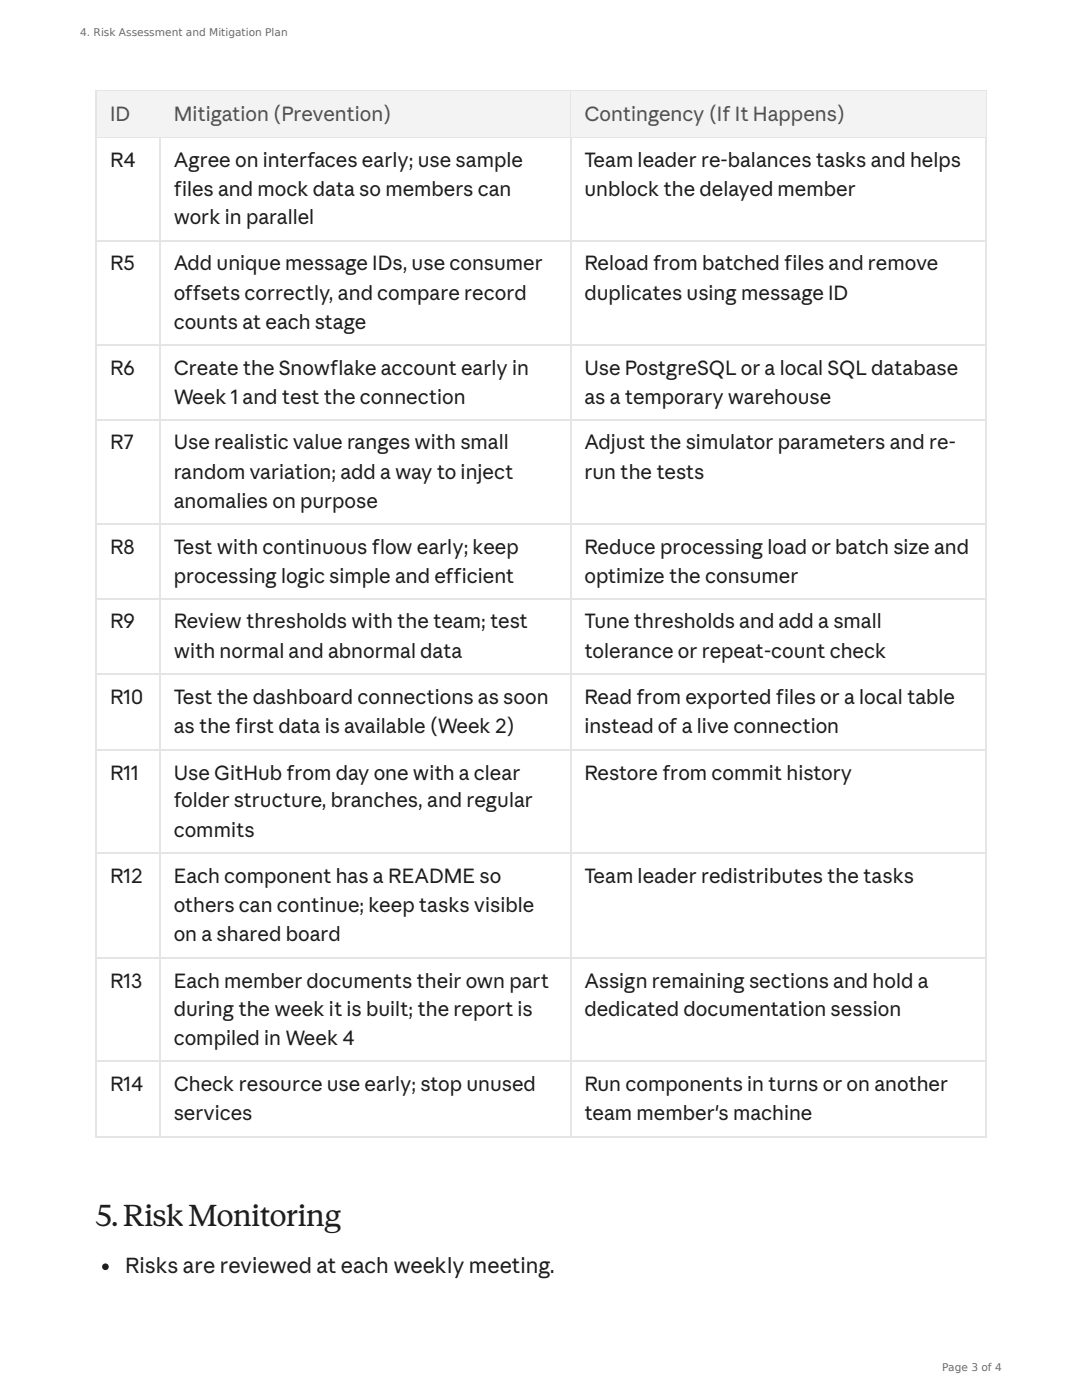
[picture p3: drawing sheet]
<svg xmlns="http://www.w3.org/2000/svg" width="216mm" height="279mm" viewBox="0 0 216 279" stroke-linecap="round" stroke-linejoin="round" font-family="sans-serif">
<defs><g id="words">
<text font-size="5.8" fill="#1f1e1d" x="19" y="244.7">5.RiskMonitoring</text>
<text font-size="4.2" fill="#1f1e1d" x="25" y="254">Risks are reviewed at each weekly meeting.</text>
<g font-size="4" fill="#52514e">
<text x="22" y="24.1">ID</text>
<text x="34.7" y="24.1">Mitigation (Prevention)</text>
<text x="116.6" y="24.1">Contingency (If It Happens)</text>
</g>
<g font-size="4" fill="#1f1e1d">
<text x="22" y="33.3">R4</text>
<text x="34.7" y="33.3">Agree on interfaces early; use sample</text>
<text x="116.6" y="33.3">Team leader re-balances tasks and helps</text>
<text x="34.7" y="39.2">files and mock data so members can</text>
<text x="116.6" y="39.2">unblock the delayed member</text>
<text x="34.7" y="44.7">work in parallel</text>
<text x="22" y="54">R5</text>
<text x="34.7" y="54">Add unique message IDs, use consumer</text>
<text x="116.6" y="54">Reload from batched files and remove</text>
<text x="34.7" y="59.8">offsets correctly, and compare record</text>
<text x="116.6" y="59.8">duplicates using message ID</text>
<text x="34.7" y="65.6">counts at each stage</text>
<text x="22" y="74.9">R6</text>
<text x="34.7" y="74.9">Create the Snowflake account early in</text>
<text x="116.6" y="74.9">Use PostgreSQL or a local SQL database</text>
<text x="34.7" y="80.7">Week 1 and test the connection</text>
<text x="116.6" y="80.7">as a temporary warehouse</text>
<text x="22" y="89.7">R7</text>
<text x="34.7" y="89.7">Use realistic value ranges with small</text>
<text x="116.6" y="89.7">Adjust the simulator parameters and re-</text>
<text x="34.7" y="95.5">random variation; add a way to inject</text>
<text x="116.6" y="95.5">run the tests</text>
<text x="34.7" y="101.3">anomalies on purpose</text>
<text x="22" y="110.6">R8</text>
<text x="34.7" y="110.6">Test with continuous flow early; keep</text>
<text x="116.6" y="110.6">Reduce processing load or batch size and</text>
<text x="34.7" y="116.4">processing logic simple and efficient</text>
<text x="116.6" y="116.4">optimize the consumer</text>
<text x="22" y="125.4">R9</text>
<text x="34.7" y="125.4">Review thresholds with the team; test</text>
<text x="116.6" y="125.4">Tune thresholds and add a small</text>
<text x="34.7" y="131.2">with normal and abnormal data</text>
<text x="116.6" y="131.2">tolerance or repeat-count check</text>
<text x="22" y="140.5">R10</text>
<text x="34.7" y="140.5">Test the dashboard connections as soon</text>
<text x="116.6" y="140.5">Read from exported files or a local table</text>
<text x="34.7" y="146.3">as the first data is available (Week 2)</text>
<text x="116.6" y="146.3">instead of a live connection</text>
<text x="22" y="155.6">R11</text>
<text x="34.7" y="155.6">Use GitHub from day one with a clear</text>
<text x="116.6" y="155.6">Restore from commit history</text>
<text x="34.7" y="161.1">folder structure, branches, and regular</text>
<text x="34.7" y="167">commits</text>
<text x="22" y="176.2">R12</text>
<text x="34.7" y="176.2">Each component has a README so</text>
<text x="116.6" y="176.2">Team leader redistributes the tasks</text>
<text x="34.7" y="182">others can continue; keep tasks visible</text>
<text x="34.7" y="187.9">on a shared board</text>
<text x="22" y="197.1">R13</text>
<text x="34.7" y="197.1">Each member documents their own part</text>
<text x="116.6" y="197.1">Assign remaining sections and hold a</text>
<text x="34.7" y="202.7">during the week it is built; the report is</text>
<text x="116.6" y="202.7">dedicated documentation session</text>
<text x="34.7" y="208.5">compiled in Week 4</text>
<text x="22" y="217.8">R14</text>
<text x="34.7" y="217.8">Check resource use early; stop unused</text>
<text x="116.6" y="217.8">Run components in turns or on another</text>
<text x="34.7" y="223.6">services</text>
<text x="116.6" y="223.6">team member's machine</text>
</g>
<g font-size="2.1" fill="#6b6b6b">
<text x="16" y="7.1">4. Risk Assessment and Mitigation Plan</text>
<text x="188" y="273.6">Page 3 of 4</text>
</g>
</g></defs>
<circle cx="21" cy="252.8" r=".66" fill="#1f1e1d"/>
<g fill="none" stroke="#e8e5dc" stroke-width=".26">
<path d="M19 18.1h177.8M19.2 18v209M31.9 18v209M113.9 18v209M196.7 18v209M19 27.4h177.8M19 48h177.8M19 68.9h177.8M19 83.7h177.8M19 104.6h177.8M19 119.5h177.8M19 134.5h177.8"/>
<path d="M19 149.6h177.8M19 170.3h177.8M19 191.2h177.8M19 211.8h177.8M19 226.9h177.8"/>
</g>
<g fill="#f5f3ed">
<path d="M19.3 18.3h12.5v9h-12.5z"/>
<path d="M32 18.3h81.8v9h-81.8z"/>
<path d="M114 18.3h82.6v9h-82.6z"/>
</g>
<use href="#words"/>
</svg>
